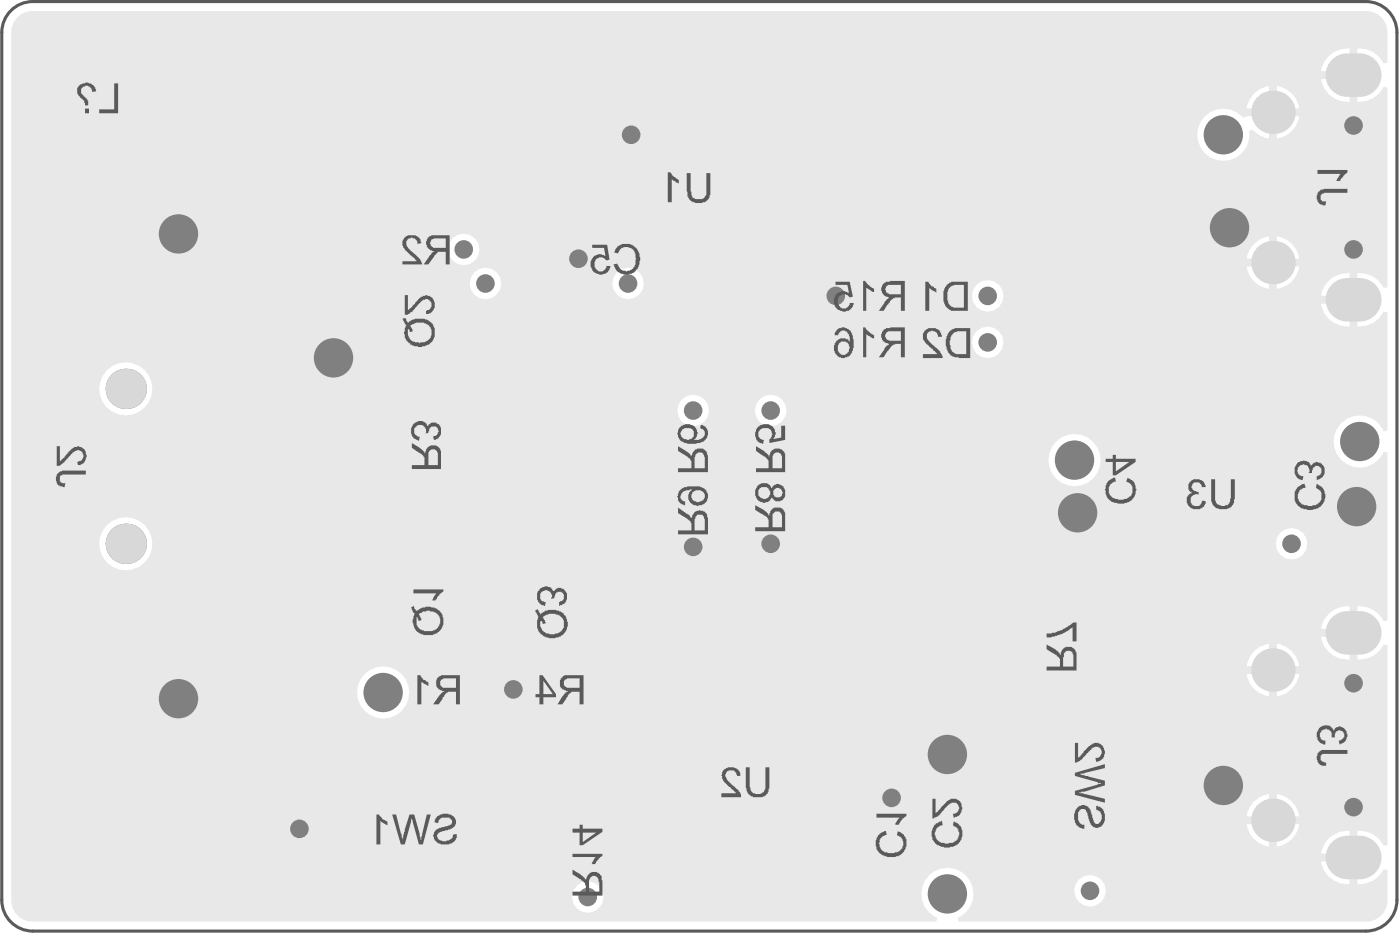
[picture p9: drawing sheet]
<svg xmlns="http://www.w3.org/2000/svg" width="150mm" height="100mm" viewBox="0 0 150 100" stroke-linecap="round" stroke-linejoin="round" font-family="sans-serif">
<path d="M1.2 1.1a3.3 3.3 0 0 1 2.3-.9h143.1a3.3 3.3 0 0 1 3.4 3.3v93.1a3.3 3.3 0 0 1-3.4 3.3h-143.1a3.3 3.3 0 0 1-3.3-3.3v-93.1a3.3 3.3 0 0 1 1-2.4z" fill="none" stroke="#5a5a5a" stroke-width=".33"/>
<path d="M1.7 2a2.21 2.21 0 0 0-.5 1.5v93.1a2.28 2.28 0 0 0 2.3 2.3h97l.1-.5a2.79 2.79 0 0 1-1.1-4.2 2.79 2.79 0 0 1 4.4 0 2.79 2.79 0 0 1-1.1 4.2l.1 .5h43.7a2.28 2.28 0 0 0 2.3-2.3v-3.3l-.4-.1a2.85 2.85 0 0 1-2.8 1.6v-5.7a2.84 2.84 0 0 1 2.8 1.6l.4-.1v-21.4l-.4-.1a2.84 2.84 0 0 1-2.8 1.6v-5.7a2.84 2.84 0 0 1 2.8 1.6l.4-.1v-18h-.4a2.79 2.79 0 0 1-4.3 1.1 2.79 2.79 0 0 1 0-4.4 2.79 2.79 0 0 1 4.3 1.1l.4-.1v-12.7l-.4-.1a2.84 2.84 0 0 1-2.8 1.6v-5.7a2.84 2.84 0 0 1 2.8 1.6l.4-.1v-21.4l-.4-.1a2.84 2.84 0 0 1-2.8 1.6v-5.7a2.84 2.84 0 0 1 2.8 1.6l.4-.1v-3.4a2.3 2.3 0 0 0-2.3-2.1h-143.1a2.24 2.24 0 0 0-1.8 .8zM142.6 6a2.93 2.93 0 0 1 2.3-.8v2.4h-3.1l.3-1zM141.8 8.5h3.1v2.4a2.85 2.85 0 0 1-3.1-2.4zM134.6 10l.6-.4 1-.4v2.4h-2.4l.4-1zM137.1 9.2a2.75 2.75 0 0 1 2.4 2.4h-2.4zM129.3 12.5a2.78 2.78 0 0 1 4.1 .1l.4-.1h2.4v2.4a2.56 2.56 0 0 1-1.7-1l-.4 .2a2.79 2.79 0 0 1-3.7 3 2.79 2.79 0 0 1-1.1-4.6zM137.1 12.5h2.4a2.75 2.75 0 0 1-2.4 2.4zM134.6 26.1l.6-.4 1-.3v2.3h-2.4l.4-1zM137.1 25.4a2.75 2.75 0 0 1 2.4 2.3h-2.4zM48.1 26.8a1.7 1.7 0 0 1 3.4 0 1.7 1.7 0 0 1-3.4 0zM137.1 28.6h2.4a2.75 2.75 0 0 1-2.4 2.4zM133.8 28.6h2.4v2.4a2.74 2.74 0 0 1-2.4-2.4zM142.6 30.1a2.94 2.94 0 0 1 2.3-.8v2.4h-3.1l.3-1zM50.4 30.4a1.7 1.7 0 0 1 3.4 0 1.7 1.7 0 0 1-3.4 0zM65.7 30.4a1.7 1.7 0 0 1 3.4 0 1.7 1.7 0 0 1-3.4 0zM104.3 31.7a1.7 1.7 0 0 1 3.4 0 1.7 1.7 0 0 1-3.4 0zM141.8 32.6h3.1v2.4a2.85 2.85 0 0 1-3.1-2.4zM104.3 36.7a1.7 1.7 0 0 1 3.4 0 1.7 1.7 0 0 1-3.4 0zM10.7 41.7a2.85 2.85 0 0 1 5.7 0 2.85 2.85 0 0 1-5.7 0zM72.7 44a1.7 1.7 0 0 1 3.4 0 1.7 1.7 0 0 1-3.4 0zM81 44a1.7 1.7 0 0 1 3.4 0 1.7 1.7 0 0 1-3.4 0zM112.5 49.4a2.8 2.8 0 0 1 5.6 0 2.8 2.8 0 0 1-5.6 0zM136.9 58.3a1.7 1.7 0 0 1 3.4 0 1.7 1.7 0 0 1-3.4 0zM10.7 58.3a2.85 2.85 0 0 1 5.7 0 2.85 2.85 0 0 1-5.7 0zM142.6 65.9a2.93 2.93 0 0 1 2.3-.9v2.5h-3.1l.3-1zM141.8 68.3h3.1v2.4a2.85 2.85 0 0 1-3.1-2.4zM134.6 69.9l.6-.5 1-.3v2.4h-2.4l.4-1.1zM137.1 69.1a2.75 2.75 0 0 1 2.4 2.4h-2.4zM137.1 72.3h2.4a2.75 2.75 0 0 1-2.4 2.4zM133.8 72.3h2.4v2.4a2.75 2.75 0 0 1-2.4-2.4zM38.3 74.3a2.8 2.8 0 0 1 5.6 0 2.8 2.8 0 0 1-5.6 0zM134.6 86l.6-.5 1-.3v2.4h-2.4l.4-1zM137.1 85.2a2.75 2.75 0 0 1 2.4 2.4h-2.4zM137.1 88.4h2.4a2.75 2.75 0 0 1-2.4 2.4zM133.8 88.4h2.4v2.4a2.74 2.74 0 0 1-2.4-2.4zM142.6 90a2.94 2.94 0 0 1 2.3-.9v2.5h-3.1l.3-1zM141.8 92.4h3.1v2.4a2.85 2.85 0 0 1-3.1-2.4zM115.3 95.6a1.7 1.7 0 0 1 3.4 0 1.7 1.7 0 0 1-3.4 0zM61.4 96.2a1.7 1.7 0 0 1 3.4 0 1.7 1.7 0 0 1-3.4 0z" fill="#e8e8e8"/>
<g fill="#808080">
<path d="M143.2 90.6l.4-.3 .5-.2 .5-.1v2h-2l.1-.5 .2-.5z"/>
<path d="M142.6 92h2v2a2 2 0 0 1-2-2z"/>
<path d="M146 92h2a2 2 0 0 1-2 2z"/>
<path d="M146 90a2 2 0 0 1 2 2h-2z"/>
<path d="M143.2 66.5l.4-.3 .5-.2 .5-.1v2h-2l.1-.5 .2-.5z"/>
<path d="M142.6 67.9h2v2a2 2 0 0 1-2-2z"/>
<path d="M146 67.9h2a2 2 0 0 1-2 2z"/>
<path d="M146 65.9a2 2 0 0 1 2 2h-2z"/>
<path d="M143.2 6.7l.4-.4 .5-.2h.5v2h-2l.1-.6 .2-.4z"/>
<path d="M142.6 8.1h2v2a2 2 0 0 1-2-2z"/>
<path d="M146 8.1h2a2 2 0 0 1-2 2z"/>
<path d="M146 6.1a2 2 0 0 1 2 2h-2z"/>
<path d="M143.2 30.7l.4-.3 .5-.2h.5v2h-2l.1-.6 .2-.4z"/>
<path d="M142.6 32.2h2v2a2 2 0 0 1-2-2z"/>
<path d="M146 32.2h2a2 2 0 0 1-2 2z"/>
<path d="M146 30.2a2 2 0 0 1 2 2h-2z"/>
<circle cx="89.7" cy="31.7" r="1"/>
<circle cx="106" cy="36.7" r="1"/>
<circle cx="106" cy="31.7" r="1"/>
<circle cx="67.4" cy="30.4" r="1"/>
<circle cx="131.3" cy="14.5" r="2.11"/>
<circle cx="32.1" cy="88.9" r="1"/>
<circle cx="117" cy="95.6" r="1"/>
<circle cx="101.7" cy="80.9" r="2.11"/>
<circle cx="101.7" cy="95.9" r="2.11"/>
<circle cx="131.3" cy="84.3" r="2.11"/>
<circle cx="145.3" cy="86.6" r="1"/>
<circle cx="145.3" cy="73.3" r="1"/>
<circle cx="145.3" cy="26.8" r="1"/>
<circle cx="145.3" cy="13.5" r="1"/>
<circle cx="19.2" cy="74.9" r="2.11"/>
<circle cx="19.2" cy="25.1" r="2.11"/>
<circle cx="132" cy="24.4" r="2.11"/>
<circle cx="63.1" cy="96.2" r="1"/>
<circle cx="95.7" cy="85.6" r="1"/>
<circle cx="138.6" cy="58.3" r="1"/>
<circle cx="115.7" cy="55" r="2.11"/>
<circle cx="115.3" cy="49.4" r="2.11"/>
<circle cx="146" cy="47.4" r="2.11"/>
<circle cx="145.6" cy="54.3" r="2.11"/>
<circle cx="41.1" cy="74.3" r="2.11"/>
<circle cx="55.1" cy="74" r="1"/>
<circle cx="35.8" cy="38.4" r="2.11"/>
<circle cx="49.8" cy="26.8" r="1"/>
<circle cx="52.1" cy="30.4" r="1"/>
<circle cx="67.8" cy="14.5" r="1"/>
<circle cx="62.1" cy="27.8" r="1"/>
<circle cx="74.4" cy="58.7" r="1"/>
<circle cx="82.7" cy="58.3" r="1"/>
<circle cx="74.4" cy="44" r="1"/>
<circle cx="82.7" cy="44" r="1"/>
<circle cx="136.6" cy="71.9" r="2"/>
<circle cx="136.6" cy="88" r="2"/>
<circle cx="136.6" cy="12" r="2"/>
<circle cx="136.6" cy="28.2" r="2"/>
<circle cx="13.5" cy="58.3" r="2.16"/>
<circle cx="13.5" cy="41.7" r="2.16"/>
</g>
<g fill="#808080">
<path d="M142.6 92l2-2h1.4l2 2-2 2h-1.4z" fill-rule="evenodd"/>
<path d="M142.6 67.9l2-2h1.4l2 2-2 2h-1.4z" fill-rule="evenodd"/>
<path d="M142.6 8.1l2-2h1.4l2 2-2 2h-1.4z" fill-rule="evenodd"/>
<path d="M142.6 32.2l2-2h1.4l2 2-2 2h-1.4z" fill-rule="evenodd"/>
</g>
<g fill="#d8d8d8">
<path d="M142.3 92l2.3-2.3h1.4l2.3 2.3-2.3 2.3h-1.4z" fill-rule="evenodd"/>
<path d="M142.3 67.9l2.3-2.3h1.4l2.3 2.3-2.3 2.3h-1.4z" fill-rule="evenodd"/>
<path d="M142.3 8.1l2.3-2.4h1.4l2.3 2.4-2.3 2.3h-1.4z" fill-rule="evenodd"/>
<path d="M142.3 32.2l2.3-2.4h1.4l2.3 2.4-2.3 2.3h-1.4z" fill-rule="evenodd"/>
</g>
<g fill="#d8d8d8">
<path d="M142.8 90.5a2.33 2.33 0 0 1 1.8-.8v2.3h-2.3l.1-.6z"/>
<path d="M142.3 92h2.3v2.3a2.33 2.33 0 0 1-2.3-2.3z"/>
<path d="M146 92h2.3a2.33 2.33 0 0 1-2.3 2.3z"/>
<path d="M146 89.7a2.33 2.33 0 0 1 2.3 2.3h-2.3z"/>
<path d="M142.8 66.4a2.33 2.33 0 0 1 1.8-.8v2.3h-2.3l.1-.5z"/>
<path d="M142.3 67.9h2.3v2.3a2.33 2.33 0 0 1-2.3-2.3z"/>
<path d="M146 67.9h2.3a2.33 2.33 0 0 1-2.3 2.3z"/>
<path d="M146 65.6a2.33 2.33 0 0 1 2.3 2.3h-2.3z"/>
<path d="M142.8 6.6a2.33 2.33 0 0 1 1.8-.9v2.4h-2.3l.1-.6z"/>
<path d="M142.3 8.1h2.3v2.3a2.33 2.33 0 0 1-2.3-2.3z"/>
<path d="M146 8.1h2.3a2.33 2.33 0 0 1-2.3 2.3z"/>
<path d="M146 5.7a2.33 2.33 0 0 1 2.3 2.4h-2.3z"/>
<path d="M142.8 30.7a2.33 2.33 0 0 1 1.8-.9v2.4h-2.3l.1-.6z"/>
<path d="M142.3 32.2h2.3v2.3a2.33 2.33 0 0 1-2.3-2.3z"/>
<path d="M146 32.2h2.3a2.33 2.33 0 0 1-2.3 2.3z"/>
<path d="M146 29.8a2.33 2.33 0 0 1 2.3 2.4h-2.3z"/>
<circle cx="136.6" cy="71.9" r="2.33"/>
<circle cx="136.6" cy="88" r="2.33"/>
<circle cx="136.6" cy="12" r="2.33"/>
<circle cx="136.6" cy="28.2" r="2.33"/>
<circle cx="13.5" cy="58.3" r="2.16"/>
<circle cx="13.5" cy="41.7" r="2.16"/>
</g>
<g fill="#5a5a5a">
<path d="M141.4 20.7l.4-.4h.2h.1h2.5v.4h-2.5v.1h-.2a.63 .63 0 0 0-.1 .6 .38 .38 0 0 0 .6 .2l-.1 .4h-.2a.9 .9 0 0 1-.8-1.1h.1z"/>
<path d="M141.4 18.2h3.2v.3l-.4 .3-.2 .4h-.1v.2h-.4l.4-.7h-2.5z"/>
<path d="M6.1 50.9l.3-.3a.63 .63 0 0 1 .7-.1h2.1v.4h-2.5l-.1 .1a.43 .43 0 0 0-.2 .6l.3 .2h.3l-.1 .5-.5-.1v-.1a.32 .32 0 0 1-.3-.4l-.1-.1z"/>
<path d="M6.1 47.9h.3v1.6l1.2-1.2a.86 .86 0 0 1 1-.4 1.04 1.04 0 0 1 .5 1.6l-.1 .2-.4 .2h-.2l-.1-.3 .2-.1a.59 .59 0 0 0 .5-.6 .59 .59 0 0 0-.4-.5l-.1-.1a1.33 1.33 0 0 0-1.1 .7l-1 1h-.3z"/>
<path d="M73.7 18.6h.4v1.9l.1 .1a.6 .6 0 0 0 .3 .7l.3 .1a.76 .76 0 0 0 1-.7v-2.1h.5v1.7a1.24 1.24 0 0 1-.6 1.3 1.54 1.54 0 0 1-1.7-.2l-.1-.3h-.1v-.5l-.1-.1z"/>
<path d="M71.7 18.5h.2l.2 .2a.87 .87 0 0 0 .6 .5l.2 .1v.4l-.4-.1-.1-.2h-.1l-.2-.2v2.5h-.4z"/>
<path d="M100.3 88.6l.2-.3h.2v-.1l.4-.2 .1 .5-.4 .1a.91 .91 0 0 0-.3 1.3v.1a1.65 1.65 0 0 0 1.7 .4l.3-.2a1.08 1.08 0 0 0 .5-1l-.1-.1a.44 .44 0 0 0-.4-.4v-.1h-.2l.1-.5 .2 .1a1.3 1.3 0 0 1 .6 1.6v.1a1.08 1.08 0 0 1-.8 .8v.1h-.2a1.83 1.83 0 0 1-1.5-.1l-.2-.1a1.48 1.48 0 0 1-.5-1.4z"/>
<path d="M100.1 85.7h.3v1.5l1-.9a1.27 1.27 0 0 1 1.2-.6l.4 .2a1.44 1.44 0 0 1 .2 1.2h-.1a.59 .59 0 0 1-.6 .5l-.1 .1-.1-.4h.2v-.1a.3 .3 0 0 0 .4-.3 .55 .55 0 0 0-.2-.8 .55 .55 0 0 0-.8 .2l-.8 .7-.3 .5-.2 .1h-.2v.1h-.1v.1h-.2z"/>
<path d="M139.1 52.4l.6-.4 .3-.1v-.1l.2 .5-.5 .1v.1h-.1l-.1 .2a.92 .92 0 0 0 .2 1.2v.1a.56 .56 0 0 0 .6 .2l.1 .1 .8-.1a1.04 1.04 0 0 0 .5-1.6l-.4-.3v-.4l.5 .3 .3 .4a1.42 1.42 0 0 1-1 2 1.62 1.62 0 0 1-1.3-.1h-.1a1.23 1.23 0 0 1-.7-1.2v-.5z"/>
<path d="M139.1 49.8l.3-.2 .3-.1a.86 .86 0 0 1 1 .3l.1 .3v-.2l.2-.2a.4 .4 0 0 1 .6-.1 .44 .44 0 0 1 .4 .4l.1 .1a.97 .97 0 0 1-.3 1.2l-.5 .2v-.4h.1a.6 .6 0 0 0 .3-1h-.1a.3 .3 0 0 0-.5 0l-.2 .1-.1 .5h-.3a.4 .4 0 0 0-.1-.6v-.1l-.2-.1a.7 .7 0 0 0-.9 .3l-.1 .3 .1 .1v.2l.4 .3h.2l-.1 .4a.87 .87 0 0 1-.8-.9v-.5z"/>
<path d="M118.9 51.6l.6-.4h.2l.1 .5a.98 .98 0 0 0-.8 .6v.5a.88 .88 0 0 0 .9 .7l.3 .1a1.82 1.82 0 0 0 1.1-.3 1.15 1.15 0 0 0 .2-1.2l-.2-.3-.4-.1 .2-.5 .2 .2a.97 .97 0 0 1 .6 1h.1l-.1 .3a.55 .55 0 0 1-.2 .6 1.08 1.08 0 0 1-1 .6v.1h-.7l-.1-.1a1.42 1.42 0 0 1-1-.5v-.1a.63 .63 0 0 1-.2-.7h-.1l.1-.2a.55 .55 0 0 1 .2-.6z"/>
<path d="M141.4 80.8l.3-.3h.1v-.1h2.8v.5h-2.2a.38 .38 0 0 0-.6 .1v.1a.38 .38 0 0 0 .1 .5v.1l.5 .1v.3a.74 .74 0 0 1-1-.6h-.1z"/>
<path d="M141.6 78.1l.3-.2a.84 .84 0 0 1 1.2 .4v.1l.2-.1a.51 .51 0 0 1 .7-.3l.3 .1 .1 .2a.91 .91 0 0 1 0 1.2l-.2 .2-.4 .2-.1-.5h.3l.1-.2a.38 .38 0 0 0 .2-.5h-.1l-.1-.3-.5-.1-.3 .4v.4h-.4v-.1a.64 .64 0 0 0-.2-.7 .64 .64 0 0 0-.8 0 .66 .66 0 0 0 .1 1.1h.3v.5l-.5-.1a1.19 1.19 0 0 1-.5-1.2z"/>
<path d="M44.4 63.2h3.2v.3l-.4 .2-.5 .7h-.3l.1-.3h.1l.2-.5h-2.4z"/>
<path d="M44.8 72.4h.3l.1 .3 .3 .2 .5 .3v.4l-.2-.2h-.3l-.1-.2h-.2v-.1v2.5h-.4z"/>
<path d="M46.9 87.5h.1a1.27 1.27 0 0 1 1.9 .5v.2a.58 .58 0 0 1-.4 .6l-.1 .2-.6 .1-.5 .1a.44 .44 0 0 0-.4 .4 .44 .44 0 0 0 .3 .5l.3 .1a1.15 1.15 0 0 0 1.1-.5l.1-.2h.3v.2a1.03 1.03 0 0 1-1.2 .9 1.14 1.14 0 0 1-1.2-.7 .86 .86 0 0 1 .7-1.1l.8-.2a.42 .42 0 0 0 .4-.5v-.1l-.1-.1a.44 .44 0 0 0-.6-.2l-.5 .1-.2 .2v.2l-.1 .1-.3-.1v-.2z"/>
<path d="M42.1 87.4h.4l.6 2.1 .1 .6 .2-.9h.1v-.2l.5-1.6h.5l.6 2.1v.6h.1v-.4h.1l.5-2.3h.4l-.8 3.2h-.4l-.7-2.6h-.1v-.3l-.7 2.9h-.5z"/>
<path d="M40.4 87.4h.3l.4 .5 .5 .2v.5l-.3-.2v-.1h-.2l-.3-.3v2.6h-.4z"/>
<path d="M43.5 31.7h.3v1.6l1-1.1a1.61 1.61 0 0 1 1-.5h.2a.91 .91 0 0 1 .7 1.1 .87 .87 0 0 1-.9 .9h-.1v-.4h.2a.3 .3 0 0 0 .3-.4h.1a.81 .81 0 0 0-.4-.8h-.2a1.7 1.7 0 0 0-1 .8h-.1a2.21 2.21 0 0 1-.9 .9h-.2z"/>
<path d="M43.4 25.5h.1a1.26 1.26 0 0 1 1-.3l.3 .1 .3 .4 .1 .4-.4 .1v-.2a.63 .63 0 0 0-1-.3 .63 .63 0 0 0-.2 .6h.1v.2l.7 .7a1.94 1.94 0 0 1 .9 1.2h-2.1v-.4h1.5l-.7-.7a2.19 2.19 0 0 1-.8-1 .55 .55 0 0 1 .2-.6z"/>
<path d="M66.3 26.4a1.68 1.68 0 0 1 2 .2l.3 .6v.3l.1 .1a2.04 2.04 0 0 1-.5 1.4v.1a1.57 1.57 0 0 1-1.9 0v-.1a.66 .66 0 0 1-.4-.6l.4-.1 .1 .1a.93 .93 0 0 0 1.3 .6l.3-.2a1.53 1.53 0 0 0 .2-1.4v-.2l-.1-.1a1 1 0 0 0-1.1-.6l-.3 .1-.2 .2-.1 .4-.5-.1 .1-.3h.1z"/>
<path d="M63.6 26.3h1.6l.2 1.6h-.3a.7 .7 0 0 0-1-.2 .7 .7 0 0 0-.2 1 .58 .58 0 0 0 .6 .4l.3-.1 .2-.1 .1-.4h.4v.2a1.05 1.05 0 0 1-1.7 .5 1.07 1.07 0 0 1-.4-1.2 1.07 1.07 0 0 1 1-.7h.4l.2 .2-.2-.9h-1.2z"/>
<path d="M57.7 63.4h.1a.98 .98 0 0 1 1.2-.4l.3 .1 .1 .4a.76 .76 0 0 1 1-.4l.1 .1a1.14 1.14 0 0 1 .2 1.5l-.7 .3v-.4l.1-.1a.49 .49 0 0 0 .4-.7 .45 .45 0 0 0-.5-.3 .42 .42 0 0 0-.4 .4l-.1 .3h-.3a.62 .62 0 0 0-.3-.8 .62 .62 0 0 0-.8 .2h-.1v.2a.6 .6 0 0 0 .5 .8h.1l-.1 .4-.3-.1a1 1 0 0 1-.5-1.3z"/>
<path d="M44.3 45.6l.3-.3a.84 .84 0 0 1 1.2 .2l.1 .3 .1-.1a.72 .72 0 0 1 1.3 .1 .99 .99 0 0 1-.6 1.4h-.1l-.1-.3 .1-.1a.34 .34 0 0 0 .4-.5h.1l-.1-.2a.32 .32 0 0 0-.4-.3 .44 .44 0 0 0-.5 .5h-.1v.1l-.4 .1a.64 .64 0 0 0-.5-.9 .64 .64 0 0 0-.6 .8l.2 .4 .4 .1-.1 .4a1.05 1.05 0 0 1-.9-1.3z"/>
<path d="M81.2 45.9a1.46 1.46 0 0 1 1.3-.4l.1 .1a.98 .98 0 0 1 .5 1.4l-.1 .1 .9-.2v-1.2h.4v1.5l-1.7 .3v-.4l.2-.1 .1-.4-.1-.1a.63 .63 0 0 0-.8-.6h-.2v.1a.57 .57 0 0 0-.4 .4 .57 .57 0 0 0 .2 .6l.2 .2h.2l-.1 .4-.2-.1a.99 .99 0 0 1-.6-1.1z"/>
<path d="M112.3 68l1-.1 .2-.2 .6-.2v-.1h.2l.7-.4 .2-.2h.4v2h-.5v-1.5l-.6 .4a5.4 5.4 0 0 1-2 .7h-.2z"/>
<path d="M61.5 91.6h3.2v.2l-.5 .3-.3 .6h-.4l.4-.8h-2.4z"/>
<path d="M115.6 86.7l.1-.2 .5-.1a.89 .89 0 0 1 .9 .6l.3 1a.32 .32 0 0 0 .4 .4 .89 .89 0 0 0 .5-1h-.1l-.1-.4-.4-.1v-.5l.2 .1a.75 .75 0 0 1 .6 .7 1.16 1.16 0 0 1-.4 1.5h-.1a.7 .7 0 0 1-.9-.3l-.3-.6-.1-.6a.42 .42 0 0 0-.5-.4h-.1a1 1 0 0 0-.3 1.2l.2 .4 .4 .1v.4a1.14 1.14 0 0 1-1.1-1.1v-.5z"/>
<path d="M115.4 82.9l3.2-.9v.4l-2.8 .7 1 .1v.1l1.8 .4v.5l-2.2 .7-.6 .1 .1 .1h.4v.1l2.3 .5v.4l-3.2-.8v-.5l2.4-.6v-.1h.4v-.1h-.4v-.1l-2.4-.7z"/>
<path d="M115.4 79.7h.3v1.6l.6-.6a2.54 2.54 0 0 1 1-.9l.1-.1a1.04 1.04 0 0 1 1.2 1.2l-.2 .5-.3 .1v.1l-.4 .1-.1-.4h.2a.42 .42 0 0 0 .4-.4l.1-.1a.6 .6 0 0 0-.3-.6 .6 .6 0 0 0-.7 0l-.6 .6-.2 .3-.3 .4-.4 .1v.1l-.4 .1z"/>
<path d="M80.1 82.3h.4v2.1l.2 .6a1.07 1.07 0 0 0 1.3-.1v-.1a.63 .63 0 0 0 .2-.6v-1.9h.4v1.9a1.81 1.81 0 0 1-.3 1.1 1.64 1.64 0 0 1-1.3 .2h-.2v-.1h-.2l-.2-.1-.3-.5v-.2v-.1z"/>
<path d="M77.6 82.6a1.42 1.42 0 0 1 1.1-.3l.2 .1a.75 .75 0 0 1 .6 .8h-.4l-.1-.1a.46 .46 0 0 0-.6-.5 .58 .58 0 0 0-.5 .5 1.23 1.23 0 0 0 .5 .9l.4 .3a2 2 0 0 1 .7 1v.2h-2.1v-.4h1.6l-.6-.6a1.9 1.9 0 0 1-.9-1.1l-.1-.2z"/>
<path d="M130 51.4h.4v2a.55 .55 0 0 0 .2 .5v.1a1.02 1.02 0 0 0 1.4 0l.1-.6v-2h.5v2.1l-.1 .1a1.08 1.08 0 0 1-.8 1h-.1a1.41 1.41 0 0 1-1.3-.3l-.1-.3a.63 .63 0 0 1-.2-.6z"/>
<path d="M127.6 51.7h.1a.86 .86 0 0 1 1.2-.2l.4 .2 .1 .6h-.4v-.1a.57 .57 0 0 0-.9-.4v.1a.34 .34 0 0 0 0 .6v.1l.3 .1v.1h.3v.3l-.3-.1a.66 .66 0 0 0-.6 .9l.3 .3a.57 .57 0 0 0 .6 .1 .57 .57 0 0 0 .3-.5l.1-.1 .3 .1v.1a.89 .89 0 0 1-.9 .7 1.09 1.09 0 0 1-1.1-.7v-.1a.55 .55 0 0 1 .2-.6l.1-.3 .3-.1h-.3l-.1-.3v-.6z"/>
<path d="M94.3 89.6l.5-.4 .3-.1 .1 .5h-.2l-.2 .1a.85 .85 0 0 0-.4 1 1.09 1.09 0 0 0 1.1 .8h.5v-.1l.5-.1 .4-.3v-.2a.83 .83 0 0 0-.4-1.1l-.2-.1 .1-.5a1.24 1.24 0 0 1 .9 1.1v.2a1.47 1.47 0 0 1-1.7 1.5 1.71 1.71 0 0 1-1.2-.4l-.2-.2a1.79 1.79 0 0 1 0-1.6h.1z"/>
<path d="M94.1 87.3h3.2v.2l-.4 .3-.4 .7h-.4l.1-.4h.1l.2-.4h-2.4z"/>
<path d="M12.3 8.9h.4v3.3h-2v-.5h1.6z"/>
<path d="M99.3 30.2h.4l.1 .3 .2 .2h.2l.1 .2 .2 .1v.4l-.2-.2-.3-.1-.2-.2v2.4h-.5z"/>
<path d="M99.2 35.5a1.4 1.4 0 0 1 1.6 0l.1 .2h.1l.1 .4h-.4v-.1a.61 .61 0 0 0-.9-.4 .61 .61 0 0 0-.1 1l.7 .7a1.49 1.49 0 0 1 .8 1.1h-2.1v-.4h1.5l-.9-.9a1.21 1.21 0 0 1-.6-1.1z"/>
<path d="M92.6 30.1h.3l.3 .5 .4 .2v.1l.2 .1v.3h-.1l-.5-.2v-.1l-.2-.1v2.4h-.4z"/>
<path d="M89.7 30.2h1.5l.4 1.6-.4 .1a.7 .7 0 0 0-1-.2 .7 .7 0 0 0-.2 1 .55 .55 0 0 0 .5 .4 .55 .55 0 0 0 .5-.3l.2-.1v-.2h.4v.1a1.03 1.03 0 0 1-1 .8l-.6-.1a1.09 1.09 0 0 1-.4-1.3 1.09 1.09 0 0 1 1.1-.8l.3 .1v.1h.1l-.1-.8h-1.3z"/>
<path d="M92.6 35.1h.3l.3 .4 .4 .3v.1l.2 .1v.3h-.1l-.7-.4v2.4h-.4z"/>
<path d="M119.8 49.6h1.4l-1.4 1zM118.7 49.2v.4h.7v1.4h.4l2.1-1.4v-.4h-2.1v-.4h-.4v.4z"/>
<path d="M45 65.8h.2a.38 .38 0 0 1 .5-.2l.1-.1h.4v.1a.56 .56 0 0 1 .5 .2 .87 .87 0 0 1 .6 .6 1.4 1.4 0 0 1-.5 1.1h-.1a1.99 1.99 0 0 1-1.7-.1 1.26 1.26 0 0 1-.3-1.1l.1-.1v.2h.1l.1 .2 .2-.1zM44.1 65.2l.1 .1a.66 .66 0 0 0 .3 .5l-.2 .6 .1 .7a1.51 1.51 0 0 0 1.8 1 1.33 1.33 0 0 0 1.1-.7h.1a1.79 1.79 0 0 0 0-1.6h-.1a1.62 1.62 0 0 0-1.4-.7l-.6 .1-.6 .3v.1l-.3-.6z"/>
<path d="M47.3 73l.1-.1h.2v-.1h1.3v1h-1a.38 .38 0 0 1-.5-.2 .43 .43 0 0 1-.1-.6zM46.9 72.8l-.1 .1a.92 .92 0 0 0 .5 1.1l.4 .1v.1h-.2l-.3 .3-.7 1.1h.6l.4-.6v-.2l.2-.1 .1-.2 .1-.2h.2v-.1h.8v1.4h.5v-3.2h-2.1v.1h-.1z"/>
<path d="M44 34.9h.1a1.74 1.74 0 0 1 2 0 1.14 1.14 0 0 1-.2 1.7 .87 .87 0 0 1-.8 .1v.1l-.2-.1a.91 .91 0 0 1-1-.7h-.1v-.7l.2 .1v.2l.3-.1v-.1zM43.2 34.2l.4 .7a.55 .55 0 0 0-.1 .6l-.1 .3 .2 .8 .4 .4h.2a.56 .56 0 0 0 .6 .1l.1 .1h.4v-.1h.3l.3-.1a.95 .95 0 0 0 .7-.8 1.43 1.43 0 0 0-1.2-2 1.71 1.71 0 0 0-1.6 .4l-.2-.2-.1-.3z"/>
<path d="M46.3 25.7l.3-.1h1.2v1h-.9a.6 .6 0 0 1-.7-.3v-.3zM45.9 25.5v.2a.55 .55 0 0 0-.2 .6h.1a.44 .44 0 0 0 .4 .5l.5 .1-.4 .2v.2l-.2 .1-.6 1h.5l.5-.8h.1l.1-.3 .3-.3h.8v1.4h.5v-3.2h-1.5a.94 .94 0 0 0-.9 .3z"/>
<path d="M58.2 66.2h.1a1.17 1.17 0 0 1 1.4-.3h.2a1.02 1.02 0 0 1 .3 1.8l-.2 .2a1.8 1.8 0 0 1-1.5 0l-.1-.1a.97 .97 0 0 1-.3-1.3l.1 .3v.1h.4l-.1-.4h-.1zM57.4 65.5h.1v.2h.1l.2 .5a1.59 1.59 0 0 0 .3 1.8h.1a1.41 1.41 0 0 0 1.1 .5l.6-.1 .3-.1 .1-.2h.1a1.79 1.79 0 0 0 .5-1.7l-.2-.4-.3-.2a2.1 2.1 0 0 0-1.8-.3l-.6 .4v-.1h-.1l-.2-.5z"/>
<path d="M46.1 48.4h.1a.45 .45 0 0 1 .7 .1h.1v1.4h-1v-1.4zM44.2 47.5v.5l.7 .5 .5 .3 .1 .2h.1v.9h-1.4v.4h3.1v-1.4a.86 .86 0 0 0-.5-1.1 .86 .86 0 0 0-1.1 .5l-.1 .3v-.1l-.3-.3z"/>
<path d="M60.5 73l.2-.1h.2v-.1h1.3v1h-.9a.54 .54 0 0 1-.6-.1 .54 .54 0 0 1-.2-.5zM60.2 72.8v.1a.97 .97 0 0 0 .2 1l.5 .2v.1h-.1l-.3 .3-.6 1.1h.5l.5-.9 .1-.2 .4-.3h.8v1.4h.4v-3.2h-1.6a.72 .72 0 0 0-.7 .4z"/>
<path d="M58.3 73l1 1.5h-1zM57.9 72.4v2.1h-.4v.3h.4v.8h.4v-.8h1.4v-.3l-1.5-2.1z"/>
<path d="M83 48.7h.1a.45 .45 0 0 1 .8 .1v.1v1.3h-1v-1.3h.1zM81.2 47.9v.5l.6 .4v.1a.87 .87 0 0 1 .6 .5h.1v.8h-1.3v.4h3.1v-1.5a.86 .86 0 0 0-.8-1 .86 .86 0 0 0-.9 .9h-.1v-.2l-.2-.2z"/>
<path d="M74.6 48.8l.1-.1a.51 .51 0 0 1 .8 0l.2 .3v1.2h-1.1v-1.2zM72.8 47.9v.5l1 .6 .4 .5v.7h-1.4v.4h3.2v-1.7l-.1-.2a.78 .78 0 0 0-1-.6l-.3 .1-.2 .3-.2 .5-.4-.5z"/>
<path d="M72.9 45.9l-.1 .4a.92 .92 0 0 0 .4 1.1h.2a2.61 2.61 0 0 0 2.3-.2 1.14 1.14 0 0 0 0-1.4l-.5-.2v.3v.1a.43 .43 0 0 1 .5 .5v.1a.97 .97 0 0 1-1.1 .6h-.1l.1-.1 .2-.3a.92 .92 0 0 0-.4-1.1l-.3-.2a1.13 1.13 0 0 0-1.1 .4zM73.2 46.1a1.12 1.12 0 0 1 1.2 0 .66 .66 0 0 1-.3 1 .76 .76 0 0 1-1.1-.7z"/>
<path d="M114.2 70.1l.1-.1a.52 .52 0 0 1 .6-.2 .52 .52 0 0 1 .3 .5v1.2h-1.1zM112.3 69.1v.5l1.1 .6 .4 .5v.8h-1.5v.4h3.3v-1.6a.86 .86 0 0 0-.8-.9 .86 .86 0 0 0-.9 .7v.1h-.1l-.3-.4z"/>
<path d="M82.9 55.1l.2-.1a.44 .44 0 0 1 .6-.1l.2 .1v.2v1.4h-1zM81.1 54.2v.5l1.2 .7 .1 .1v.2h.1v.9h-1.4v.4h3.2v-1.5a.84 .84 0 0 0-.6-1 .84 .84 0 0 0-1 .5h-.1v.3h-.1l-.2-.4z"/>
<path d="M83 52.6l.1-.1a.52 .52 0 0 1 .7-.1 .52 .52 0 0 1 .1 .7v.1a.56 .56 0 0 1-.6 .2l-.3-.3zM81.5 52.4h.1a.63 .63 0 0 1 .7-.1 .44 .44 0 0 1 .3 .4h.1v.4h-.1a.3 .3 0 0 1-.3 .3v.1a.56 .56 0 0 1-.6-.1l-.1-.1a.43 .43 0 0 1-.2-.6zM81.2 52.2v.1a1.1 1.1 0 0 0 1 1.6h.2l.3-.2 .1-.3v-.1l.1 .2a.81 .81 0 0 0 1.2 0v-.1a.63 .63 0 0 0 .2-.6 .85 .85 0 0 0-.8-.9l-.4 .1-.3 .4v-.1a.59 .59 0 0 0-.6-.5h-.5z"/>
<path d="M74.8 55.2h.2a.46 .46 0 0 1 .6 .3l.1 .2v1.2h-1.1v-1.2zM72.8 54.4v.6l1 .6 .4 .5v.8h-1.4v.4h3.2v-1.8h-.1v-.3l-.2-.3-.5-.1v-.1l-.1 .1a.72 .72 0 0 0-.8 .7l-.1 .1-.2-.4-.3-.1z"/>
<path d="M74.3 52.8l.4-.2a.74 .74 0 0 1 1 .6 .73 .73 0 0 1-.9 .7l-.1-.1a.32 .32 0 0 1-.4-.4h-.1zM72.9 52.7l-.1 .3a.85 .85 0 0 0 .5 1.1l.2 .1v-.4a.53 .53 0 0 1-.5-.5 .53 .53 0 0 1 .4-.5 .56 .56 0 0 1 .6-.2l.1-.1h.2l-.2 .3a.85 .85 0 0 0 .2 1.2v.1l.3 .1a1.06 1.06 0 0 0 1.4-1 1.09 1.09 0 0 0-.7-.9h-.1v-.1h-.6a1.82 1.82 0 0 0-1.5 .3z"/>
<path d="M63.3 94.2l.1-.1a.5 .5 0 0 1 .6-.1 .5 .5 0 0 1 .2 .5l.1 .1v1h-1.1v-1.2zM61.5 93.3v.5l.8 .5 .1 .2h.2l.2 .2v.3h.1v.6h-1.4v.5h3.2v-1.6l-.1-.1a.38 .38 0 0 0-.2-.5 .79 .79 0 0 0-1.3 .1l-.2 .5-.1-.3-.2-.2z"/>
<path d="M62.6 89.3h1.4l-1.4 1zM61.5 88.9v.4h.7v1.4h.4l2.1-1.5v-.3h-2.1v-.4h-.4v.4z"/>
<path d="M8.4 9.3a.9 .9 0 0 0 .1 1.1l.5 .4 .1 .5h.4a.94 .94 0 0 0-.5-1l-.1-.2a.43 .43 0 0 1-.2-.6l.3-.2h.1v-.1h.4v.1a.3 .3 0 0 1 .3 .3h.1v.3l.4-.1v-.1a1.03 1.03 0 0 0-1-.8l-.7 .1zM9.1 11.6v.6h.5v-.6z"/>
<path d="M101.9 30.9l.1-.2 .5-.1h1v2.4h-.8a.56 .56 0 0 1-.6-.2 1.12 1.12 0 0 1-.4-1.1v-.4zM101.6 30.6a1.97 1.97 0 0 0-.2 1.8v.4a1.12 1.12 0 0 0 1.3 .5h1.2v-3.1h-1.8v.1h-.2z"/>
<path d="M102.1 36h.1a.45 .45 0 0 1 .5-.4v-.1h1v2.5h-.7a.87 .87 0 0 1-1-.9l-.1-.5zM101.8 35.7l-.1 .3a1.85 1.85 0 0 0 .4 2.2h.1a.63 .63 0 0 0 .7 .1l.1 .1h1.1v-3.2h-1.1a1.15 1.15 0 0 0-1.1 .5z"/>
<path d="M95.1 30.7l.3-.1h1.3v1h-1.3v-.1h-.1l-.3-.4zM94.8 30.5l-.2 .4a.95 .95 0 0 0 .6 .9l.3 .1-.3 .2-.9 1.2h.5l.5-.6h.1a.87 .87 0 0 1 .5-.6l.1-.2h.7v1.4h.4v-3.2h-1.6v.1h-.4v.1h-.2z"/>
<path d="M95.1 35.7l.3-.2h1.3v1.1h-.9a.56 .56 0 0 1-.6-.2 .56 .56 0 0 1-.1-.6zM94.8 35.5a.73 .73 0 0 0 .1 1.1l.2 .2 .4 .1-.5 .3-.1 .3-.6 .8h.5l.7-1 .4-.3 .2-.1h.6v1.4h.4v-3.2h-1.5l-.1 .1h-.4v.1h-.2z"/>
<path d="M89.7 35.5l-.1 .5h.3l.1-.1a.5 .5 0 0 1 .4-.4 .5 .5 0 0 1 .6 .2l.2 .4v.6l-.1-.1a.81 .81 0 0 0-1.2 0h-.1a1.03 1.03 0 0 0 .2 1.6v.1h.3v.1h.2a1.09 1.09 0 0 0 1-.7l.1-.5a2.85 2.85 0 0 0-.3-1.7l-.2-.1a.93 .93 0 0 0-1.3 .1zM90 36.9a.65 .65 0 0 1 .9-.2 .65 .65 0 0 1 .2 .9v.1h-.1a.51 .51 0 0 1-.4 .4 .51 .51 0 0 1-.5-.3 .63 .63 0 0 1-.2-.7z"/>
</g>
</svg>
